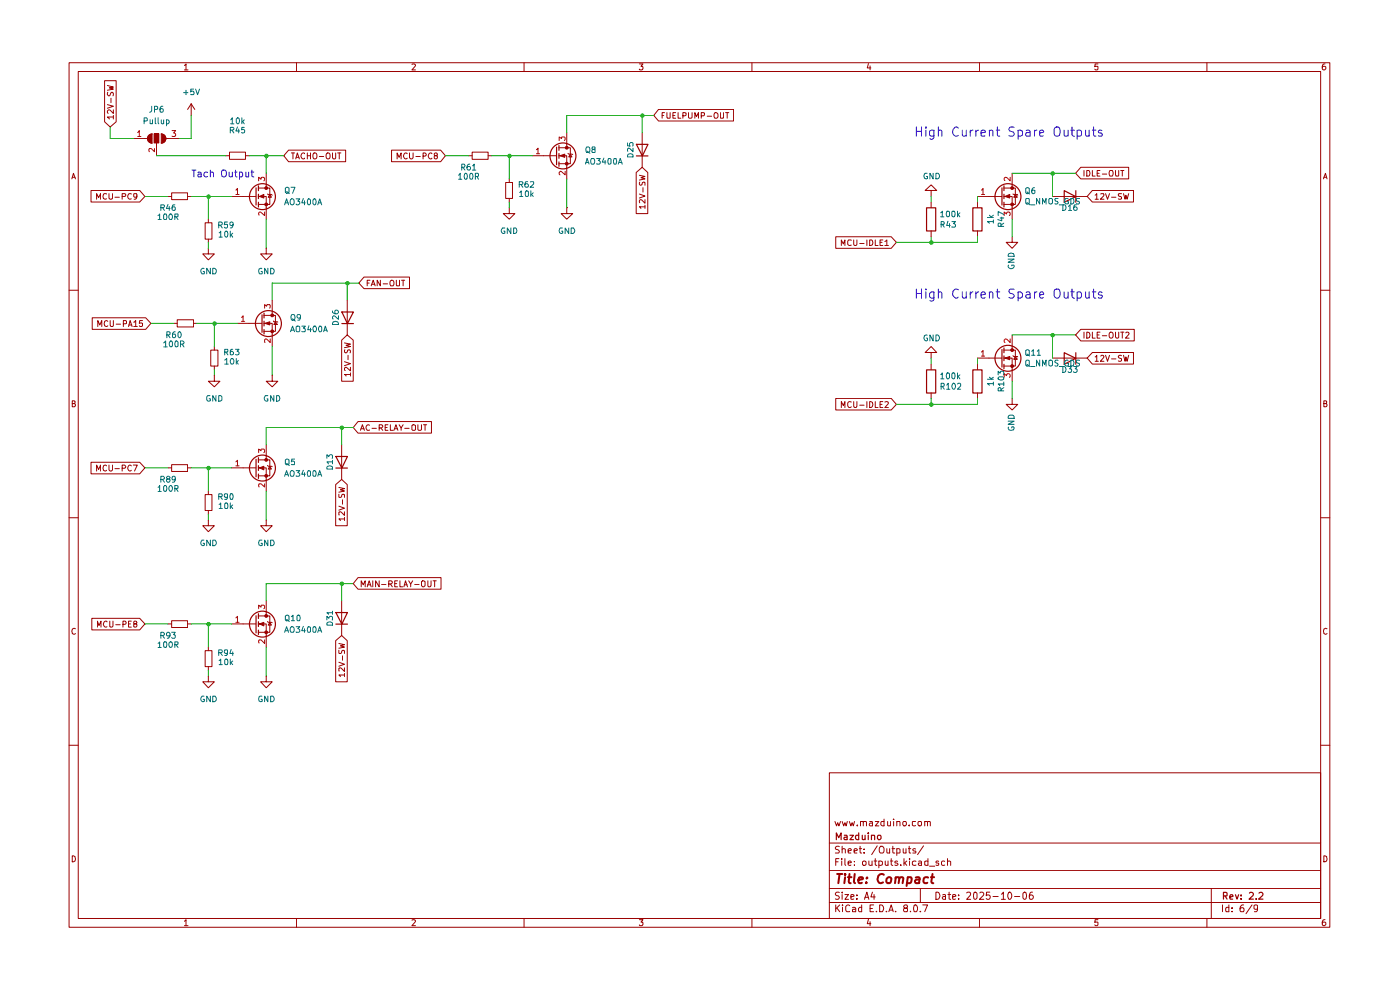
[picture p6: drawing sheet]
<svg xmlns="http://www.w3.org/2000/svg" width="297mm" height="210mm" viewBox="0 0 297 210" stroke-linecap="round" stroke-linejoin="round" font-family="sans-serif">
<g fill="none" stroke="#9b0000" stroke-width=".21">
<path d="M14.7 13.3h267.4v183.4h-267.4zM16.6 15.2h263.6v179.6h-263.6zM39.1 13.9l.4-.3v1.2M39.1 14.8h.8M62.9 13.3v1.9M87.4 13.6h.5l.2 .2-.7 1h.7M111.2 13.3v1.9M135.6 13.6h.8l-.4 .5h.3l.1 .1-.1 .5-.5 .1-.2-.1M159.5 13.3v1.9M184.2 13.5l-.2 .9h.7M184.6 14v.8M207.8 13.3v1.9"/>
<path d="M232.9 13.6h-.6l-.1 .6 .6-.1 .1 .6-.1 .1h-.4l-.2-.1M256 13.3v1.9M281.1 13.6h-.4l-.2 1 .3 .2h.2l.3-.2v-.4l-.2-.1h-.5l-.1 .1M15.2 37.9l.4-1.1 .4 1.1M15.3 37.6h.6M99.4 33h.8M100.2 32.3h3.4v1.5h-3.4zM103.6 33h.7M115.3 33h2.7M118.5 33h1.7v2.5M118.5 31.3h2.5v3.4h-2.5M118.8 33l1-.3v.7z"/>
<path d="M120.2 30.6v.7M135 36.6l1.2-1.1 1.2 1.1v8.7h-2.4zM135.6 37.2l1.2 .2-.8 .3 .8 .2-1.2 .3M135.7 38.6v.6h.4a.47 .47 0 0 1 .2-.4 .47 .47 0 0 1 .5-.1v.6M136.2 28.1v7.4M136.4 39.8v.9M139.7 23.2h15.9v2.5h-15.9l-1-1.2zM140.5 24.5h.3M141 23.9h-.5v1.2M141.5 23.9l.1 1.2 .6-.1v-1.1M142.8 24.5h.4M143.3 23.9h-.5v1.2h.5"/>
<path d="M143.9 23.9v1.2h.5M144.9 24.6l.6-.1v-.5l-.6-.1v1.2M146.1 23.9v1l.1 .2h.4l.2-.2v-1M147.4 25.1v-1.2l.3 .8 .5-.8v1.2M148.8 24.6h.5l.1-.2v-.4l-.6-.1v1.2M150 24.7h1M151.7 23.9l.5 .2a.74 .74 0 0 1-.1 1h-.5a.86 .86 0 0 1 .1-1.2zM152.8 23.9l.1 1.2h.5l.1-1.2M153.9 23.9h.7M154.3 23.9v1.2M280.8 37.9l.4-1.1 .3 1.1M280.8 37.6h.6"/>
<path d="M120.2 44v1.3h1.3l-1.3 1.2-1.2-1.2h1.2M120.2 44h.1M135.6 41.2l1.2 .4-1.2 .4M136.8 43.9h-1.2l.4 .3M136.8 42.3v.8l-.8-.8-.4 .3 .1 .4M136.8 43.5v.7M177.3 50.2h11.8l1.1 1.2-1.1 1.3h-11.8zM178.5 52.1v-1.2l.4 .8 .3-.8v1.2M180.6 51l-.6-.1-.2 .3v.6a.52 .52 0 0 0 .8 .2M181.1 50.9v.9a.35 .35 0 0 0 .3 .3 .35 .35 0 0 0 .4-.3v-.9M182.4 51.7h.9M183.9 50.9v1.2"/>
<path d="M184.5 50.9h.4a.66 .66 0 0 1 .2 .7 .66 .66 0 0 1-.6 .5zM185.7 50.9v1.2h.6M186.7 51.4h.4M187.3 50.9h-.6v1.2h.6M187.7 51.2l.4-.3v1.2M187.7 52.1h.8M14.7 61.6h1.9M280.2 61.6h1.9M15.3 85.6h.5l.1-.2v-.3l-.6-.1v1.3l.6-.1 .1-.3-.2-.3M177.3 84.5h11.8l1.1 1.3-1.1 1.2h-11.8zM178.5 86.5v-1.3l.4 .8 .3-.8v1.3M180.6 85.3l-.4-.1-.3 .2v.8a.37 .37 0 0 0 .3 .3 .37 .37 0 0 0 .4-.2"/>
<path d="M181.1 85.2v1l.3 .3 .4-.3v-1M182.4 85.9h.9M183.9 85.2v1.3M184.5 85.2a.64 .64 0 0 1 .7 .6 .64 .64 0 0 1-.7 .7zM185.7 85.2v1.3h.6M186.7 85.8h.4M187.3 85.2h-.6v1.3h.6M187.7 85.3l.5-.1 .3 .2-.8 1.1h.8M280.8 85.6h.5l.1-.2v-.3l-.6-.1v1.3l.6-.1 .1-.3-.2-.3M14.7 109.8h1.9M280.2 109.8h1.9M16 133.4l-.2-.1a.65 .65 0 0 0-.6 .6 .65 .65 0 0 0 .6 .6l.2-.1"/>
<path d="M281.5 133.4l-.2-.1a.65 .65 0 0 0-.6 .6 .65 .65 0 0 0 .6 .6l.2-.1M14.7 158.1h1.9M280.2 158.1h1.9M175.9 163.9h104.3v30.9h-104.3zM175.9 178.8h104.3M177.1 174.3l.4 .9 .2-.7 .3 .7 .3-.9M178.1 179.6l-.5-.1-.3 .2v.4l.5 .2 .3 .4-.2 .2h-.7M178.7 174.3l.3 .9 .2-.7 .3 .7 .3-.9M178.7 179.5v1.4M180.2 174.3l.3 .9 .3-.7 .2 .7 .3-.9M181.9 175v.2M182.5 179.5v1.3v.1h.3"/>
<path d="M182.5 174.3h.6v.9M182.5 174.3v.9M183.1 174.4l.1-.1h.5l.1 .9M184.5 174.3h.5l.1 .9M185.1 174.6h-.5l-.2 .2 .2 .4 .5-.1M185.7 174.3h.7l-.7 .9h.7M186.1 179.4l-1.2 1.9M186.9 179.5h.3a.96 .96 0 0 1 .1 1.4h-.5a.95 .95 0 0 1 .1-1.4zM187.5 174.3h-.5l-.1 .6a.45 .45 0 0 0 .6 .2M187.5 173.7v1.5M188.3 174.3v.8l.4 .1 .2-.2M188.9 174.3v.9"/>
<path d="M189.4 179.5v1.3l.1 .1h.3M189.6 173.7v.1M189.6 174.3v.9M190.3 174.3h.5l.1 .9M190.3 174.3v.9M191.6 174.3h.6l.1 .6-.3 .3h-.2l-.3-.3zM192.9 179.5v1.3l.1 .1h.2M192.9 175v.2M194.2 174.3h-.6v.7l.2 .2 .4-.1M194.8 174.3h.6v.8l-.4 .1-.3-.3zM195.9 179.4l-1.2 1.9M196.2 174.3h.5l.1 .9"/>
<path d="M196.2 174.3v.9M196.8 174.4l.1-.1h.4l.1 .9M15.3 181.5a.64 .64 0 0 1 .7 .7 .64 .64 0 0 1-.7 .6zM39.1 195.4l.4-.3v1.3M39.1 196.4h.8M62.9 194.8v1.9M87.4 195.2l.5-.1 .2 .2-.7 1.1h.7M111.2 194.8v1.9M135.6 195.1h.8l-.4 .5h.3l.1 .2-.1 .5-.5 .1-.2-.2M159.5 194.8v1.9M175.9 191.4h104.3M175.9 188.5h104.3"/>
<path d="M175.9 184.7h104.3M177.3 192v1.4M177.3 182.8h.5M177.6 192.6l.5 .8M178 182.1h-.7v1.5M178.1 189.3l-.5-.1-.3 .2v.4l.5 .2 .3 .4-.3 .4-.6-.1M178.1 192l-.8 .8M178.6 182.1v.2M178.6 182.6v1M178.7 189.2v.2M178.7 180.2l.2-.2 .4 .2v.7M178.7 189.8v1"/>
<path d="M178.7 192v.1M178.7 192.5v.9M179.2 189.8h.8l-.8 1h.8M179.2 182.1v1.3l.2 .2M179.9 183.1l.7-.1-.2-.4-.5 .2v.6l.3 .2 .3-.1M179.9 180.5l.7-.1-.2-.4-.5 .2v.6l.1 .1h.5M180.3 192.1l-.5-.1-.4 .3 .1 .9 .2 .2 .6-.1M180.5 190.3l.7-.2-.1-.3h-.6v.9h.6M180.9 192.5h.4l.2 .2v.7h-.6v-.4l.6-.2M181.2 180.5l.7-.1-.1-.3-.4-.1-.2 .2 .1 .7h.5M181.3 183.5v.1M181.3 182.7v.1"/>
<path d="M181.8 190.6v.2M181.8 189.8v.2M182.3 180h.5M182.8 192v1.4h-.5l-.2-.7 .3-.2h.4M183.1 182.7h.5v.8h-.5zM183.3 180.9h.1M183.3 180.1v.1M183.4 190.8l.5-1.6 .4 1.6M183.5 190.3h.7M184.2 195l-.2 .9h.7M184.3 182.6v.8l.3 .2 .4-.1M184.6 195.5v.9"/>
<path d="M184.6 192.7h.5M185 182.6v1M185.1 189.2l-.4 1.1h1M185.3 192h-.7v1.4h.7M185.4 189.8v1M185.4 182.6h.6M185.7 182.1v1.3l.3 .2M185.9 193.3v.1M186.4 182.7l.5-.1 .3 .3-.1 .6h-.7M186.4 182.6v1.5M186.6 192a.81 .81 0 0 1 .9 .4 .81 .81 0 0 1-.3 1h-.6zM187.8 182.6v.8l.2 .2 .4-.1"/>
<path d="M188 193.3v.1M188.1 180l.1 .9h.5M188.4 182.6v1M188.6 193.4l.5-1.4 .4 1.4M188.7 193.1h.7M188.7 180v.9M188.9 182.6h.5M189.1 182.1v1.3l.3 .2M189.2 180h.6M190 193.3v.1M190.3 180.1l.4-.1 .2 .2v.7h-.6M190.3 180v1.5"/>
<path d="M190.4 182.7l-.3-.1-.3 .3 .1 .2h.5l.1 .3-.2 .2-.5-.1M191.1 183.5v.1M191.6 180l.1 .9h.5M191.8 182.1v1.5M191.9 183.1l.5 .5M192 192.6l-.2-.1v-.4l.2-.1h.5v.5l-.7 .2-.1 .2 .2 .5h.6v-.5l-.2-.3M192.2 180v.9M192.4 182.6l-.6 .5M192.7 180h.5M193 182.1v.2M193 182.6v1M193.1 193.3v.1"/>
<path d="M194 192h.1a.87 .87 0 0 1 .3 1.4l-.5-.1-.1-.8zM194.2 180.1l-.3-.1-.3 .2 .1 .2 .5 .1v.4h-.6M194.3 182.7l-.4-.1-.3 .3v.6h.7M194.9 182.7l.4-.1 .2 .2v.8M195.2 193.3v.1M195.2 188.5v2.9M195.5 183l-.6 .1-.1 .1 .2 .4 .5-.1M195.8 192h1l-.6 1.4M196.9 182.7h-.7v.8h.7M196.9 182.1v1.5M197.2 183.7h1.1M198.5 189.2a.77 .77 0 0 1 .9 .8 .77 .77 0 0 1-.9 .8z"/>
<path d="M199.1 182.7l-.4-.1-.2 .2 .1 .3h.5v.4h-.6M200 189.8h.6v1M200.4 182.7l-.4-.1-.3 .3 .1 .6h.6M200.6 190.1l-.7 .2 .3 .5 .4-.1M201 182.7l.4-.1 .3 .2v.8M201 182.1v1.5M201.1 189.8h.6M201.3 189.2v1.5l.4 .1M202.1 190.3l.7-.2-.1-.3h-.6v.9h.6M203.4 190.6v.2M203.4 189.8v.2M205.1 189.4l.6-.2 .2 .4-.1 .3-.7 .9h.8"/>
<path d="M206.6 189.4l.3-.2 .4 .4v.8l-.4 .4a.99 .99 0 0 1-.3-1.4zM207.8 194.8v1.9M207.9 189.4l.1-.2h.4l.3 .5-.9 1.1h.9M210 189.2h-.7l-.1 .8 .6-.2 .3 .3-.1 .5-.2 .2-.6-.2M210.7 190.2h1.1M212.4 189.7l.5-.5v1.6M212.4 190.8h.9M214 189.3l.1-.1a.82 .82 0 0 1 .6 .8 .82 .82 0 0 1-.6 .8 1.1 1.1 0 0 1-.1-1.5zM215.2 190.2h1.1M217.1 189.4l.2-.2a.88 .88 0 0 1 0 1.6l-.3-.4zM219 189.2l-.4 .1a.94 .94 0 0 0 0 1.5l.5-.2 .1-.5a.46 .46 0 0 0-.4-.3 .46 .46 0 0 0-.4 .3M232.9 195.1h-.6l-.1 .6 .6-.1 .1 .6-.1 .2h-.4l-.2-.2"/>
<path d="M256 194.8v1.9M257 188.5v6.3M259.3 192v1.4M260.7 192v1.4h-.6v-.9h.6M261.4 193.3v.1M261.4 192.5v.2M263.8 192h-.3a1.04 1.04 0 0 0-.3 1.4h.6v-.8a.52 .52 0 0 0-.7 .2M265.6 192l-1.3 1.8M266.8 192.6l-.3 .3-.4-.1-.1-.7 .3-.1 .5 .1v1l-.3 .3h-.4M280.8 181.5a.64 .64 0 0 1 .7 .7 .64 .64 0 0 1-.7 .6zM281.1 195.1l-.4 .1-.2 .9 .3 .3h.2l.3-.3v-.3l-.2-.2h-.5l-.1 .2"/>
</g>
<g fill="none" stroke="#9b0000" stroke-width=".25">
<path d="M118.1 31.2v3.7M118.6 30.9v1M118.6 32.6v1M118.6 34.3v1M135 30.6h2.5l-1.2 2.5zM135 33.1h2.5M177.4 178.1v-1.4l.5 1 .5-1v1.4M179.1 177.2h.5l.1 .9M179.7 177.5l-.6 .1-.1 .2 .2 .3 .5-.1M180.3 177.2h.8l-.8 .9h.8M182.2 177.2h-.5l-.2 .7a.45 .45 0 0 0 .7 .1M182.2 176.7v1.4"/>
<path d="M182.9 177.2v.8l.4 .1 .2-.2M183.5 177.2v.9M184.2 176.7v.1M184.2 177.2v.9M184.9 177.3l.6-.1 .1 .9M184.9 177.2v.9M186.2 177.3l.5-.1 .2 .2v.5l-.2 .2h-.3l-.3-.2zM259.6 190h.6l.1-.5-.2-.2h-.5v1.4M259.9 190l.4 .7M260.9 190.3l.7-.2-.2-.3-.4 .1-.1 .7 .1 .1h.5M262.1 189.8l.3 .9 .4-.9M263.3 190.6v.1"/>
<path d="M263.3 189.9v.1M265.1 189.5l.1-.2h.4l.3 .4-.1 .3-.8 .7h.9M266.5 190.6v.1M267.1 189.5l.6-.2 .2 .4-.1 .3-.8 .7h.9"/>
</g>
<g fill="none" stroke="#9b0000" stroke-width=".42">
<path d="M177.6 185.4h1.1M178.1 185.4l-.3 1.9M179.3 185.4v.2M179.3 186.1l-.2 1.2M179.9 186.1h.7M180.2 185.4l-.2 1.6 .1 .3h.4M181.3 185.4l-.2 1.6 .3 .3M182.1 186.7l.9-.2v-.3a.6 .6 0 0 0-.8 .1v1h.6M183.8 187.2v.1M183.9 186.2h.1l-.1 .1v-.1v.1M187.5 185.6l-.1-.1a.98 .98 0 0 0-1.1 .3 .98 .98 0 0 0 0 1.2 .63 .63 0 0 0 1 .2M188.1 186.4l.4-.3 .5 .1v.7l-.1 .4h-.6l-.2-.1z"/>
<path d="M190 186.2l.3-.1 .4 .1-.1 1.1M190 186.1l-.1 1.2M190.8 186.3a.47 .47 0 0 1 .4-.2 .47 .47 0 0 1 .4 .2l-.1 1M192.6 186.2l.6-.1 .2 .3-.2 .9h-.8M192.6 186.1l-.3 1.8M194.3 186.2h.7l-.1 1.1M195.1 186.5l-.7 .1-.3 .2 .1 .5h.2h.6M196.9 186.2h-.8l-.2 .7 .3 .4h.5M197.5 186.1h.7M197.8 185.4l-.2 1.6 .1 .3h.3"/>
</g>
<path d="M118.8 33l1-.3v.7z" fill="#9b0000"/>
<path d="M120 34.5h.4v.4h-.4zM120.5 32.5l.2 .2 .8 .1M121 32.7l.3 .6h-.6z" fill="none" stroke="#9b0000" stroke-width=".21"/>
<circle cx="119.4" cy="33.1" r="2.75" fill="none" stroke="#9b0000" stroke-width=".25"/>
<path d="M120 34.5h.4v.4h-.4z" fill="#9b0000"/>
<path d="M120 31.1h.4v.5h-.4z" fill="none" stroke="#9b0000" stroke-width=".21"/>
<path d="M120 31.1h.4v.5h-.4z" fill="#9b0000"/>
<g fill="none" stroke="#9b0000" stroke-width=".21">
<path d="M107.3 38.7h1.4v3.4h-1.4zM108 37.9v.8M113 33h2.3M120.2 28.1v2.5M120.2 35.5v2.4M108 44v1.3h1.2l-1.2 1.2-1.2-1.2h1.2M108 44h.1M108 42.1v.8M51.6 99.2h2.7M54.8 99.2h1.7v2.5M54.8 97.5h2.4v3.4h-2.4M55 99.2l1-.3v.8z"/>
<path d="M56.5 96.8v.7M72.5 94.3v7.4M56.5 110.3v1.2h1.2l-1.2 1.3-1.2-1.3h1.2M56.5 110.3h.1M71.2 102.8l1.3-1.1 1.2 1.1v8.7h-2.5zM71.9 107.4l1.2 .4-1.2 .4M71.9 104.8v.6h.5a.47 .47 0 0 1 .2-.4 .47 .47 0 0 1 .5-.1v.6M71.9 103.4l1.2 .2-.9 .3 .9 .3-1.2 .2M72.6 106v.9M73.1 110.1h-1.2l.3 .3M73.1 108.6v.7l-.9-.7h-.3l.1 .6M73.1 109.7v.7"/>
</g>
<path d="M113.8 31.8l.3-.4v1.2M113.8 32.6h.7M118.6 29.8v-.7l.5 .3 .1-.3h.5l.2 .1-.2 .6M119.9 36.3v.8l-.9-.8-.4 .3v.3l.2 .2" fill="none" stroke="#c10000" stroke-width=".21"/>
<path d="M54.3 97.4v3.7M54.8 97.1v1M54.8 98.8v1M71.3 96.8h2.4l-1.2 2.5zM71.3 99.3h2.4M54.8 100.6v.9" fill="none" stroke="#9b0000" stroke-width=".25"/>
<path d="M55 99.2l1-.3v.8z" fill="#9b0000"/>
<path d="M56.7 98.7l.2 .2 .8 .1M57.2 98.9l.4 .6h-.7zM56.3 100.7h.4v.5h-.4z" fill="none" stroke="#9b0000" stroke-width=".21"/>
<circle cx="55.7" cy="99.3" r="2.75" fill="none" stroke="#9b0000" stroke-width=".25"/>
<path d="M56.3 100.7h.4v.5h-.4z" fill="#9b0000"/>
<path d="M56.3 97.3h.4v.5h-.4z" fill="none" stroke="#9b0000" stroke-width=".21"/>
<path d="M56.3 97.3h.4v.5h-.4z" fill="#9b0000"/>
<g fill="none" stroke="#9b0000" stroke-width=".21">
<path d="M44.7 74.3h1.5v3.4h-1.5zM45.5 79.6v1.3h1.2l-1.2 1.2-1.3-1.2h1.3M45.5 79.6h.1M45.5 73.5v.8M45.5 77.7v.7M57.7 79.6v1.3h1.2l-1.2 1.2-1.2-1.2h1.2M57.7 79.6h.1M72.5 72.1l1.2-1.1 1.2 1.1v8.8h-2.4zM73.1 76.7l1.2 .4-1.2 .5M73.1 72.7l1.2 .3-.9 .2 .9 .3-1.2 .3M73.2 74.2v.6h.4l.1-.5 .4-.1 .2 .2v.5M73.8 75.4v.9"/>
<path d="M74.3 79.4h-1.2l.3 .4M74.3 77.9v.8l-.9-.8-.3 .3 .1 .4M74.3 79.1v.7M49.1 99.2h2.5M56.5 94.3v2.5M56.5 101.7v2.5M43.5 138h1.5v3.4h-1.5zM44.2 137.3v.7M51.6 132.3h2.7M54.8 132.3h1.7v2.5M54.8 130.7h2.4v3.4h-2.4M55 132.3l1-.3v.8z"/>
<path d="M56.5 129.9v.8M44.2 143.4v1.2h1.3l-1.3 1.3-1.2-1.3h1.2M44.2 143.4h.1M44.2 141.4v.8M56.5 143.4v1.2h1.2l-1.2 1.3-1.2-1.3h1.2M56.5 143.4h.1"/>
</g>
<path d="M50 98l.4-.4v1.2M50 98.8h.7M54.9 96v-.7l.5 .3 .1-.3h.5l.1 .1v.5l-.1 .1M56.1 102.6v.7l-.7-.7h-.4v.7" fill="none" stroke="#c10000" stroke-width=".21"/>
<path d="M54.3 130.6v3.7M54.8 130.2v1M54.8 131.9v1M54.8 133.7v.9" fill="none" stroke="#9b0000" stroke-width=".25"/>
<path d="M55 132.3l1-.3v.8z" fill="#9b0000"/>
<path d="M56.3 133.9h.4v.4h-.4zM56.7 131.8l.2 .2 .8 .1M57.2 132l.4 .6h-.7z" fill="none" stroke="#9b0000" stroke-width=".21"/>
<circle cx="55.7" cy="132.4" r="2.75" fill="none" stroke="#9b0000" stroke-width=".25"/>
<path d="M56.3 133.9h.4v.4h-.4z" fill="#9b0000"/>
<path d="M56.3 130.4h.4v.5h-.4z" fill="none" stroke="#9b0000" stroke-width=".21"/>
<path d="M56.3 130.4h.4v.5h-.4z" fill="#9b0000"/>
<g fill="none" stroke="#9b0000" stroke-width=".21">
<path d="M52.8 68.6h2.7M56 68.6h1.7v2.4M56 66.9h2.4v3.4h-2.4M56.2 68.6l1-.3v.6zM57.7 66.1v.8M73.7 63.7v7.3M19.3 98.1h10.3l1.1 1.1-1.1 1.3h-10.3zM20.5 99.9v-1.3l.4 1 .4-1v1.3M22.6 98.8l-.2-.2a.65 .65 0 0 0-.6 .7 .65 .65 0 0 0 .6 .6l.2-.1M23.1 98.6v1.1l.3 .2h.2l.3-.2v-1.1M24.4 99.4h.9M25.9 99.3l.7-.1 .1-.3-.3-.3h-.5v1.3"/>
<path d="M27.9 98.8l-.3-.2a.6 .6 0 0 0-.5 .7 .6 .6 0 0 0 .7 .5h.1M28.3 98.6h.8l-.6 1.3M35.6 99.2h.8M36.4 98.6h3.4v1.4h-3.4zM39.8 99.2h.8M76 89.4h15.5v2.5h-15.5l-1.1-1.2zM76.5 91.3l.4-1.2 .4 1.2M76.6 90.9h.6M78.4 90.2a.61 .61 0 0 0-.8 .3 .61 .61 0 0 0 .3 .8l.5-.1M78.9 90.9h.9M80.4 90.8h.5l.3-.3-.1-.3-.7-.1v1.2M80.8 90.8l.4 .5"/>
<path d="M81.7 90.7h.4M82.3 90.1h-.6v1.2h.6M82.8 90.1v1.2h.6M83.6 91.3l.4-1.2 .4 1.2M83.7 90.9h.6M84.7 90.1l.4 .7 .4-.7M85.1 90.8v.5M85.9 90.9h.9M87.4 90.3l.2-.2 .5 .2v.8l-.1 .2h-.4l-.2-.2zM88.7 90.1v1l.1 .2h.4l.2-.2v-1M89.8 90.1h.7M90.2 90.1v1.2"/>
<path d="M43.5 104.9h1.5v3.4h-1.5zM44.2 110.3v1.2h1.3l-1.3 1.3-1.2-1.3h1.2M44.2 110.3h.1M44.2 104.2v.7M44.2 108.3v.8M19.5 131.2h10.1l1.1 1.1-1.1 1.3h-10.1zM20.7 133v-1.2l.3 .9 .4-.9v1.2M22.7 131.9l-.2-.1a.6 .6 0 0 0-.6 .6 .6 .6 0 0 0 .8 .5M23.3 131.8v1.1l.2 .1 .4-.1 .1-.1v-1M24.6 132.5h.9M26.1 132.4l.6-.1v-.5h-.6v1.2M27.3 132.3h.4"/>
<path d="M27.9 131.8h-.6v1.2h.6M28.5 132.3l-.1-.4 .1-.1h.5v.5l-.6 .1v.5l.1 .1 .5-.1v-.1v-.5h-.2M35.6 132.3h.8M36.4 131.7h3.4v1.4h-3.4zM39.8 132.3h.8M49.1 132.3h2.5M56.5 127.4v2.5M56.5 134.8v2.5M71.2 135.9l1.3-1.1 1.2 1.1v8.7h-2.5zM71.9 137.9v.6h.5a.47 .47 0 0 1 .2-.4 .47 .47 0 0 1 .5-.1v.6M71.9 136.5l1.2 .2-.9 .3 .9 .3-1.2 .2M72.5 127.4v7.4"/>
<path d="M72.6 139.1v1M76 122.5h17.6v2.5h-17.6l-1.1-1.2zM76.6 124.5v-1.3l.5 .8 .4-.8v1.3M77.9 124.5l.4-1.3 .4 1.3M78 124h.6M79.1 123.2v1.3M80.4 123.2v1.3l-.7-1.3v1.3M80.9 124h1M82.5 123.9h.5l.2-.3-.1-.3-.6-.1v1.3M82.8 123.9l.4 .6M83.7 123.8h.5M84.3 123.2h-.6v1.3h.6"/>
<path d="M84.8 123.2v1.3h.6M85.7 124.5l.3-1.3 .4 1.3M85.8 124h.6M86.7 123.2l.4 .7 .5-.7M87.1 123.9v.6M88 124h.9M89.4 123.4l.3-.2 .5 .2v.8l-.3 .3h-.2l-.3-.3zM90.8 123.2v1.1l.1 .2h.3l.2-.3v-1M91.9 123.2h.6M92.2 123.2v1.3M71.9 140.5l1.2 .4-1.2 .4M73.1 143.2h-1.2l.3 .3"/>
<path d="M73.1 141.7v.7l-.9-.7h-.3l.1 .6M73.1 142.8v.7"/>
</g>
<path d="M50 131.1l.4-.4v1.3M50 132h.7M54.9 129.1v-.7l.5 .4 .1-.4h.5l.1 .1v.5l-.1 .1M56.1 135.7v.8l-.7-.8h-.4v.7" fill="none" stroke="#c10000" stroke-width=".21"/>
<path d="M55.6 66.8v3.7M56 66.4v1.1M56 68.1v1M56 69.9v.9M72.5 66.2h2.5l-1.3 2.4zM72.5 68.6h2.5M71.3 129.9h2.4l-1.2 2.5zM71.3 132.4h2.4" fill="none" stroke="#9b0000" stroke-width=".25"/>
<path d="M56.2 68.6l1-.3v.6z" fill="#9b0000"/>
<path d="M57.5 70.1h.5v.4h-.5zM58 68.1l.1 .2h.8M58.4 68.3l.4 .5h-.7z" fill="none" stroke="#9b0000" stroke-width=".21"/>
<circle cx="56.9" cy="68.6" r="2.75" fill="none" stroke="#9b0000" stroke-width=".25"/>
<path d="M57.5 70.1h.5v.4h-.5z" fill="#9b0000"/>
<path d="M57.5 66.7h.5v.4h-.5z" fill="none" stroke="#9b0000" stroke-width=".21"/>
<path d="M57.5 66.7h.5v.4h-.5z" fill="#9b0000"/>
<g fill="none" stroke="#9b0000" stroke-width=".21">
<path d="M22.2 17.1h2.4v8.7l-1.2 1.1-1.2-1.1zM22.8 18.1l1.3 .4-.9 .1 .9 .3-1.3 .2M22.9 19.6l-.1 .5 .2 .2 .4-.1 .1-.5h.5v.6M22.8 22.2l1.3 .3-1.3 .5M23.5 20.8v1M24.1 24.8h-1.3l.4 .4M24.1 23.3v.8l-.9-.8-.4 .3v.3l.1 .2M24.1 24.5v.7M47.9 33h.8M48.7 32.3h3.4v1.5h-3.4zM52.1 33h.7M54.8 39.9h2.4v3.5h-2.4"/>
<path d="M56.5 39.2v.7M19.3 40.4h10.3l1.1 1.3-1.1 1.2h-10.3zM20.5 42.3v-1.2l.4 .8 .4-.8v1.2M22.6 41.2l-.5-.1a.61 .61 0 0 0-.3 .8 .61 .61 0 0 0 .8 .3M23.1 41.1v.9l.3 .3 .4-.1 .1-.2v-.9M24.4 41.8h.9M25.9 41.7h.6l.2-.5-.2-.1h-.6v1.2M27.9 41.2l-.5-.1a.61 .61 0 0 0-.3 .8 .61 .61 0 0 0 .8 .3M29 41.6l-.2 .2h-.3l-.1-.1v-.5l.6-.1v.1l-.1 1-.4 .1M44.2 52.7v1.2h1.3l-1.3 1.2-1.2-1.2h1.2M44.2 52.7h.1M51.6 41.7h2.7"/>
<path d="M54.8 41.7h1.7v2.3M55 41.7l1-.5v.8zM19.6 67.4h11.3l1.1 1.2-1.1 1.3h-11.3zM20.7 69.3v-1.3l.5 .9 .4-.9v1.3M22.9 68.2l-.3-.2a.65 .65 0 0 0-.5 .6 .65 .65 0 0 0 .5 .7l.3-.2M23.4 68v1l.2 .3 .5-.2v-1.1M24.6 68.8h1M26.2 68.7l.6-.1v-.4l-.1-.2h-.5v1.3M27.3 69.3l.3-1.3 .4 1.3M27.4 68.9h.5M28.4 68.3l.4-.3v1.3M28.4 69.3h.7"/>
<path d="M30.2 68h-.6v.6h.6v.5l-.1 .2h-.4l-.1-.2M36.9 68.6h.7M37.6 67.8h3.5v1.6h-3.5zM41.1 68.6h.6M50.4 68.6h2.4M57.7 63.7v2.4M57.7 71v2.5"/>
</g>
<path d="M51.2 67.3l.4-.3v1.2M51.2 68.2h.7M56.1 65.4v-.8l.5 .4v-.4h.6v.8M57.3 71.9v.8l-.8-.8-.4 .2 .1 .6" fill="none" stroke="#c10000" stroke-width=".21"/>
<path d="M54.3 39.8v3.7M54.8 39.4v1M54.8 41.2v.9M54.8 42.9v1" fill="none" stroke="#9b0000" stroke-width=".25"/>
<path d="M55 41.7l1-.5v.8z" fill="#9b0000"/>
<path d="M56.3 43.1h.4v.5h-.4zM56.7 41.2h.9l.1 .2M57.2 41.2l.4 .6h-.7z" fill="none" stroke="#9b0000" stroke-width=".21"/>
<circle cx="55.7" cy="41.7" r="2.75" fill="none" stroke="#9b0000" stroke-width=".25"/>
<path d="M56.3 43.1h.4v.5h-.4z" fill="#9b0000"/>
<path d="M56.3 39.7h.4v.4h-.4z" fill="none" stroke="#9b0000" stroke-width=".21"/>
<path d="M56.3 39.7h.4v.4h-.4z" fill="#9b0000"/>
<g fill="none" stroke="#9b0000" stroke-width=".21">
<path d="M32.3 28.4a.97 .97 0 0 0-1 1 .97 .97 0 0 0 1 1M40.6 24.5h.1M40.6 22l-.8 1.2M40.6 22v2.5M40.6 22l.7 1.2M56.5 36.8v2.4M61.2 31.8h12.1v2.5h-12.1l-1-1.3zM61.8 32.4h.7M62.2 32.4v1.3M62.7 33.7l.4-1.3 .4 1.3M62.8 33.4h.6M64.6 32.6l-.2-.2a.6 .6 0 0 0-.6 .7 .6 .6 0 0 0 .8 .5v-.1"/>
<path d="M65.2 32.4v1.3M65.2 33h.7M65.9 32.4v1.3M66.6 32.4a.46 .46 0 0 1 .6 .5v.4a.46 .46 0 0 1-.6 .4 .86 .86 0 0 1 0-1.3zM67.7 33.2h1M69.3 32.6l.2-.2 .4 .2 .1 .7-.3 .4-.4-.2zM70.5 32.4v1.1l.3 .2 .4-.2v-1.1M71.6 32.4h.7M72 32.4v1.3M83.1 31.8h10.4l1 1.2-1 1.3h-10.4zM84.2 33.7v-1.3l.5 1 .4-1v1.3M86.4 32.6l-.3-.2a.61 .61 0 0 0-.5 .8 .61 .61 0 0 0 .8 .4v-.1"/>
<path d="M86.9 32.4v1.1l.2 .2h.3l.2-.2v-1.1M88.2 33.2h1M89.8 33.1l.5-.1 .1-.3-.2-.3h-.4v1.3M91.6 32.6l-.2-.2a.6 .6 0 0 0-.5 .7 .6 .6 0 0 0 .7 .5v-.1M92.4 33l-.3-.1 .1-.4a.34 .34 0 0 1 .4 0 .34 .34 0 0 1 .1 .4l-.6 .2v.4l.3 .2 .4-.2-.1-.5h-.2M35.6 41.7h.8M36.4 40.9h3.4v1.4h-3.4zM39.8 41.7h.8M43.5 47.3h1.5v3.4h-1.5zM44.2 46.5v.8M44.2 50.7v.7M49.1 41.7h2.5"/>
<path d="M56.5 52.7v1.2h1.2l-1.2 1.2-1.2-1.2h1.2M56.5 52.7h.1M56.5 44v2.5M77.2 58.8h9.7v2.4h-9.7l-1.1-1.2zM78.5 59.4h-.6v1.2M80.7 59.4v1.2l-.7-1.2v1.2M82.8 59.6l.3-.2 .3 .1a.87 .87 0 0 1 0 1.1h-.5l-.2-.3zM84.1 59.4l.1 1.2 .6-.1v-1.1M85.2 59.4h.7M85.5 59.4v1.2M77.9 60h.4M78.7 60.6l.5-1.2 .4 1.2"/>
<path d="M78.9 60.3h.6M81.3 60.2h.9"/>
</g>
<path d="M54.9 38.4v-.8l.5 .4v-.3l.1-.1 .6 .1v.5l-.1 .2M50 40.3l.4-.3v1.2M50 41.2h.7M56.1 45v.7l-.9-.7-.3 .2 .1 .4" fill="none" stroke="#c10000" stroke-width=".21"/>
<path d="M31.6 28.7l.7-.3v2a.97 .97 0 0 1-.9-.6 .97 .97 0 0 1 .2-1.1z" fill="#9b0000"/>
<path d="M32.7 28.4h1v1.9h-1z" fill="none" stroke="#9b0000" stroke-width=".21"/>
<path d="M32.7 28.4h1v1.9h-1z" fill="#9b0000"/>
<path d="M30.7 29.4h.5M32.3 28.4v1.9M33.2 30.3v.3M34.2 28.4v1.9M34.2 28.4a.97 .97 0 0 1 1 1 .97 .97 0 0 1-1 1M35.1 29.4h.5" fill="none" stroke="#9b0000" stroke-width=".21"/>
<path d="M34.2 28.4a.97 .97 0 0 1 1 1 .97 .97 0 0 1-1 1z" fill="#9b0000"/>
<g fill="none" stroke="#9b0000" stroke-width=".21">
<path d="M28.3 29.4h2.4M33.2 30.6v2.4M35.6 29.4h2.5M212.9 39.9h2.5v3.5h-2.5M214.7 39.2v.7M197.5 40.4h-1.2l1.2-1.2 1.2 1.2h-1.2v1.3M197.5 42.9v1.1M197.5 49v1.2M207.4 42.9v1.1M207.4 49v1.2M209.8 41.7h2.7M212.9 41.7h1.8v2.3"/>
<path d="M213.2 41.7l1-.5v.8zM214.7 50.2v1.2h-1.3l1.3 1.3 1.2-1.3h-1.2M223.3 41.7h7.3M197.5 74.8h-1.2l1.2-1.3 1.2 1.3h-1.2v1.2M197.5 77.2v1.2M223.3 76h7.3M229.3 69.9h11.3v2.4h-11.3l-1.1-1.3zM230 70.5v1.2M230.6 70.5a.64 .64 0 0 1 .6 .6 .64 .64 0 0 1-.6 .6zM231.7 70.5v1.2h.6M231.7 74.8h8.8v2.4h-8.8l-1.1-1.2zM232.3 75.7l.4-.3v1.2"/>
<path d="M232.3 76.6h.7M232.8 71h.4M233.3 70.5h-.5v1.2h.5M233.5 75.5l.4-.1 .3 .3-.8 .9h.8M233.9 71.2h.9M234.5 75.4l.5 1.2 .4-1.2M235.5 70.5h.3l.3 .4v.7l-.3 .1-.3-.1-.2-.3zM235.8 76.1h.9M236.6 70.5v1l.3 .2 .4-.1v-1.1M237.7 70.5h.7M237.9 75.5l-.4-.1-.3 .2 .1 .3 .6 .2v.4l-.2 .1h-.5M238.1 70.5v1.2"/>
<path d="M238.3 75.4l.4 1.2 .1-.9 .3 .9 .3-1.2M238.8 70.6l.5-.1 .2 .3-.7 .9h.7M197.5 83.3v1.2"/>
</g>
<path d="M29.2 28.1l.4-.4v1.3M29.2 29h.7M32.8 31.5v.7l-.7-.7h-.4v.7M36.5 27.7h.8l-.5 .5 .5 .3-.1 .4h-.7" fill="none" stroke="#c10000" stroke-width=".21"/>
<path d="M212.6 39.8v3.7M213 39.4v1M196.6 44.1h1.9v4.9h-1.9zM206.4 44.1h1.9v4.9h-1.9zM213 41.2v.9M213 42.9v1M225.8 40.4l2.4 1.3-2.4 1.2zM228.2 40.4v2.5M196.6 78.5h1.9v4.9h-1.9zM225.8 74.8l2.4 1.2-2.4 1.3zM228.2 74.8v2.5" fill="none" stroke="#9b0000" stroke-width=".25"/>
<path d="M213.2 41.7l1-.5v.8z" fill="#9b0000"/>
<path d="M214.5 43.1h.4v.5h-.4zM214.9 41.2h.9l.1 .2M215.4 41.2l.4 .6h-.7z" fill="none" stroke="#9b0000" stroke-width=".21"/>
<circle cx="213.8" cy="41.7" r="2.75" fill="none" stroke="#9b0000" stroke-width=".25"/>
<path d="M214.5 43.1h.4v.5h-.4z" fill="#9b0000"/>
<path d="M214.5 39.7h.4v.4h-.4z" fill="none" stroke="#9b0000" stroke-width=".21"/>
<path d="M214.5 39.7h.4v.4h-.4z" fill="#9b0000"/>
<g fill="none" stroke="#9b0000" stroke-width=".21">
<path d="M214.7 36.8v2.4M229.3 35.5h10.1v2.4h-10.1l-1.1-1.1zM230 36.2v1.2M230.6 36.2a.66 .66 0 0 1 .6 .4 .66 .66 0 0 1-.2 .8h-.4zM231.7 36.2v1.2h.6M232.8 36.8h.4M233.3 36.2h-.5v1.2h.5M233.9 36.9h.9M235.5 36.2h.5l.1 .1v.6l-.1 .5h-.5l-.1-.2-.1-.6zM236.6 36.2l.1 1.2 .6-.1v-1.1M237.7 36.2h.7M238.1 36.2v1.2"/>
<path d="M207.4 41.7h2.4M214.7 44v2.5M231.7 40.4h8.8v2.5h-8.8l-1.1-1.2zM232.3 41.4l.4-.3v1.2M232.3 42.3h.7M233.5 41.2l.6-.1 .1 .3-.8 .9h.8M234.5 41.1l.5 1.2 .4-1.2M235.8 41.8h.9M237.9 41.1h-.6l-.1 .1 .1 .4 .6 .2v.4h-.7M238.3 41.1l.4 1.2 .1-.9 .3 .9 .3-1.2M207.4 77.2v1.2M209.8 76h2.7"/>
<path d="M212.9 76h1.8v2.4M212.9 74.3h2.5v3.4h-2.5M213.2 76l1-.4v.7zM214.7 73.5v.8M207.4 83.3v1.2M214.7 84.5v1.3h-1.3l1.3 1.2 1.2-1.2h-1.2"/>
</g>
<path d="M214.3 37.6v.8l-.9-.8-.4 .3 .2 .4M208.2 40.3l.3-.3v1.2M208.2 41.2h.7M213 45.7v-.7l.5 .4 .3-.4 .4 .1 .1 .5-.2 .1" fill="none" stroke="#c10000" stroke-width=".21"/>
<path d="M206.4 78.5h1.9v4.9h-1.9zM212.6 74.1v3.8M213 73.8v1M213 75.5v1M213 77.3v.9" fill="none" stroke="#9b0000" stroke-width=".25"/>
<path d="M213.2 76l1-.4v.7z" fill="#9b0000"/>
<path d="M214.5 77.4h.4v.5h-.4zM214.9 75.5l.2 .1 .8 .1M215.4 75.6l.4 .6h-.7z" fill="none" stroke="#9b0000" stroke-width=".21"/>
<circle cx="213.8" cy="76" r="2.75" fill="none" stroke="#9b0000" stroke-width=".25"/>
<path d="M214.5 77.4h.4v.5h-.4z" fill="#9b0000"/>
<path d="M214.5 74h.4v.5h-.4z" fill="none" stroke="#9b0000" stroke-width=".21"/>
<path d="M214.5 74h.4v.5h-.4z" fill="#9b0000"/>
<path d="M207.4 76h2.4M214.7 71v2.5M214.7 78.4v2.5" fill="none" stroke="#9b0000" stroke-width=".21"/>
<path d="M208.2 74.7l.3-.3v1.1M208.2 75.5h.7M214.3 71.9v.8l-.9-.8-.4 .2v.4l.2 .2M213 80v-.7l.5 .4 .1-.4h.4l.3 .2v.4l-.2 .1" fill="none" stroke="#c10000" stroke-width=".21"/>
<g fill="none" stroke="#00a300" stroke-width=".21">
<path d="M23.4 26.9v2.5h4.9M33.2 33h14.7M40.6 24.5v4.9h-2.5M52.8 33h7.4M56.5 33v3.8M94.5 33h4.9M104.3 33h8.7M108 33v4.9M120.2 37.9v6.1M136.2 24.5v3.6M138.7 24.5h-18.5v3.6M214.7 36.8h13.5"/>
<path d="M223.3 36.8v4.9M30.7 41.7h4.9M40.6 41.7h8.5M44.2 41.7v4.8M44.2 51.4v1.3M56.5 46.5v6.2M108 42.9v1.1M197.5 41.7v1.2M197.5 50.2v1.2M207.4 50.2v1.2h-17.2M207.4 41.7v1.2M214.7 46.5v3.7"/>
<path d="M32 68.6h4.9M41.7 68.6h8.7M45.5 68.6v4.9M45.5 78.4v1.2M57.7 73.5v6.1M73.7 60v3.7M76.1 60h-18.4v3.7M197.5 76v1.2M207.4 76v1.2M214.7 71h13.5M223.3 71v5M30.7 99.2h4.9"/>
<path d="M40.6 99.2h8.5M44.2 99.2v5M72.5 90.7v3.6M74.9 90.7h-18.4v3.6M197.5 84.5v1.3M207.4 84.5v1.3h-17.2M214.7 80.9v3.6M44.2 109.1v1.2M56.5 104.2v6.1M30.7 132.3h4.9M40.6 132.3h8.5M44.2 132.3v5"/>
<path d="M56.5 137.3v6.1M72.5 123.8v3.6M74.9 123.8h-18.4v3.6M44.2 142.2v1.2"/>
</g>
<g fill="none" stroke="#2900d0" stroke-width=".21">
<path d="M40.7 36.1h.9M41.2 36.1v1.4M42 36.6h.6l.1 .9M42.7 36.9l-.7 .1v.4h.7M44 36.6h-.6l-.1 .7a.52 .52 0 0 0 .7 .1M44.6 36.7l.1-.1a.36 .36 0 0 1 .6 .2v.7M44.6 36.1v1.4M47.1 36.3l.1-.2h.6a.96 .96 0 0 1-.1 1.4 .57 .57 0 0 1-.7-.5zM48.6 36.5v.9l.3 .1 .4-.1M49.3 36.5v1M49.8 36.5h.5M50 36.1v1.3l.3 .1"/>
<path d="M50.8 36.6l.4-.1 .3 .3-.1 .6h-.6M50.8 36.5v1.5M52.2 36.5v.9l.4 .1 .2-.1M52.8 36.5v1M53.3 36.5h.6M53.4 36.1v1.3l.5 .1M194.4 26.9v2M194.4 27.9h1.1M195.5 26.9v2M196.4 26.9v.3M196.4 27.6v1.3M198.1 27.6v1.5l-.3 .5h-.4l-.1-.2"/>
<path d="M198.1 27.7l-.5-.1-.4 .4v.5l.2 .3h.7M199.1 27.8l.2-.2 .4 .1 .1 1.2M199.1 26.9v2M203.3 27.2a.61 .61 0 0 0-.6-.2 .61 .61 0 0 0-.5 .4 .89 .89 0 0 0 0 1.1 .89 .89 0 0 0 1 .3l.1-.1M204.1 27.6v1a.49 .49 0 0 0 .9 .1M205 27.6v1.3M205.8 27.6v1.3M206.4 27.6l-.6 .4M207 27.6v1.3M207.6 27.6l-.6 .4M208.1 28.2l.9-.2v-.3a.6 .6 0 0 0-.9 .2v.7a.6 .6 0 0 0 .9 .2M209.9 27.8l.2-.2 .5 .1 .1 1.2"/>
<path d="M209.9 27.6v1.3M211.3 27.6h.8M211.6 26.9v1.7l.1 .2 .4 .1M215.1 27a.73 .73 0 0 0-1.1 .4v.1a.86 .86 0 0 0 1 .5l.1 .4v.3a.79 .79 0 0 1-1.1 .1M216 27.7a.65 .65 0 0 1 .9 .3v.5a.65 .65 0 0 1-.9 .3M216 27.6v2M217.7 27.7h.7l.1 1.2M218.5 28l-.6 .1a.45 .45 0 0 0-.2 .7h.8M219.5 27.6v1.3M220 27.6l-.4 .1-.1 .3M220.6 28.2l.8-.2-.1-.3-.5-.1-.2 .3v.9h.7M223.9 27a.64 .64 0 0 1 .7 0 .64 .64 0 0 1 .3 .6l-.1 1a.67 .67 0 0 1-1.1 0 1.72 1.72 0 0 1 .2-1.6z"/>
<path d="M225.7 27.6v1a.49 .49 0 0 0 .9 .1M226.6 27.6v1.3M227.2 27.6h.7M227.4 26.9v1.7l.5 .3M228.5 27.7a.6 .6 0 0 1 1 .3l-.1 .7a.64 .64 0 0 1-.9 .1M228.5 27.6v2M230.3 27.6l.1 1.2 .4 .1 .3-.2M231.1 27.6v1.3M231.7 27.6h.8M232 26.9v1.7l.1 .2 .4 .1M233.8 27.7h-.7v.4a.63 .63 0 0 1 .8 .4l-.3 .4-.6-.1M194.4 61.3v2"/>
<path d="M194.4 62.2h1.1M195.5 61.3v2M196.4 61.3v.2M196.4 61.9v1.4M198.1 61.9v1.6l-.3 .4-.5-.1M198.1 62.1l-.1-.2a.67 .67 0 0 0-.8 .4v.5a.58 .58 0 0 0 .9 .3M199.1 62.2l.2-.3 .4 .2 .1 1.2M199.1 61.3v2M203.3 61.5l-.1-.1a.91 .91 0 0 0-1.1 .5 .91 .91 0 0 0 .4 1.2l.5 .2 .3-.3M204.1 61.9l.1 1.2 .4 .2 .4-.3M205 61.9v1.4M205.8 61.9v1.4"/>
<path d="M206.4 61.9l-.6 .4M207 61.9v1.4M207.6 61.9l-.6 .4M208.1 62.6l.9-.2-.2-.5-.6 .2-.1 .8 .4 .4h.3l.2-.2M209.9 62.2l.2-.3 .5 .2 .1 1.2M209.9 61.9v1.4M211.3 61.9h.8M211.6 61.3v1.6l.2 .4h.3M215.1 61.4l-.6-.1-.5 .4a.46 .46 0 0 0 .5 .5l.6 .3v.5l-.3 .3-.8-.2M216 62.1l.2-.2h.3l.4 .4-.1 .7-.3 .3h-.3l-.2-.2M216 61.9v2M217.7 62.1l.2-.2h.4l.1 .2 .1 1.2"/>
<path d="M218.5 62.4l-.6 .1a.36 .36 0 0 0-.2 .6l.2 .2h.5l.1-.2M219.5 61.9v1.4M220 61.9h-.2l-.3 .4M220.6 62.6l.8-.2-.2-.5h-.4l-.2 .2v.8l.2 .4h.4l.1-.2M223.7 61.6a.64 .64 0 0 1 .7-.3 .64 .64 0 0 1 .5 .6l-.1 1-.3 .4a.74 .74 0 0 1-.9-.7zM225.7 61.9l.1 1.2 .4 .2 .4-.3M226.6 61.9v1.4M227.2 61.9h.7M227.4 61.3v1.6l.5 .4M228.5 62.1l.6-.2 .4 .4v.5l-.4 .5-.6-.2M228.5 61.9v2M230.3 61.9l.1 1.2 .4 .2 .3-.3"/>
<path d="M231.1 61.9v1.4M231.7 61.9h.8M232 61.3v1.6l.2 .4h.3M233.8 62.1l-.2-.2h-.3l-.3 .3 .1 .3 .7 .2v.4l-.2 .2h-.4l-.2-.2"/>
</g>
<g fill="#00a300">
<circle cx="136.3" cy="24.5" r=".47"/>
<circle cx="108.1" cy="33.1" r=".47"/>
<circle cx="197.6" cy="51.4" r=".47"/>
<circle cx="197.6" cy="85.8" r=".47"/>
<circle cx="44.2" cy="99.3" r=".47"/>
<circle cx="72.5" cy="123.8" r=".47"/>
<circle cx="44.2" cy="132.4" r=".47"/>
<circle cx="72.5" cy="90.7" r=".47"/>
<circle cx="73.7" cy="60.1" r=".47"/>
<circle cx="56.5" cy="33.1" r=".47"/>
<circle cx="44.2" cy="41.7" r=".47"/>
<circle cx="45.5" cy="68.6" r=".47"/>
<circle cx="223.3" cy="71.1" r=".47"/>
<circle cx="223.3" cy="36.8" r=".47"/>
</g>
<g fill="none" stroke="#007070" stroke-width=".21">
<path d="M39 19.7h.9M39.5 19.1v1M41.1 18.9h-.6v.6l.1-.2 .5 .1v.7l-.6-.1M41.5 18.9l.4 1.2 .4-1.2M30.6 25.7l.6-.1v-.4l-.1-.2h-.5v1.3M31.8 25.4v.8l.4 .1 .1-.2M32.2 22.5v1l-.4 .3M32.3 25.4v.9M32.8 23.2l.6-.1v-.4l-.6-.2v1.3M32.9 25v1.2l.2 .1M33.5 25v1.1l.2 .2M34.2 25.4v.7l.2 .2 .3-.2"/>
<path d="M34.5 22.5l-.4 .1-.1 .3v.8h.5v-.6l-.4-.1-.1 .3M34.7 25.4v.9M35.3 25.5l.3-.1 .3 .3v.3l-.3 .3-.3-.1M35.3 25.4v1.3M48.9 27.6l.6-.1 .1-.3-.1-.2h-.6v1.2M48.9 25.4l.4-.4v1.3M48.9 26.3h.7M49.2 27.6l.4 .6M50.4 25a.68 .68 0 0 1 .4 .6 .68 .68 0 0 1-.4 .7l-.3-.3v-.8zM50.4 26.9l-.4 .9h.8M50.6 27.4v.8M51.3 25v1.3"/>
<path d="M51.5 25.8l.3 .5M51.8 27h-.5l-.1 .5h.6v.6h-.6M51.8 25.4l-.5 .5M60.5 39.9l.3-.2 .5 .2v.9l-.3 .2-.5-.2zM61.7 39.7h.9l-.5 1.3M97.3 37.2l.3-.4v1.2M97.3 38h.7M98 35.5l.6-.1v-.5l-.6-.1v1.3M98.2 35.5l.4 .6M98.7 36.8a.75 .75 0 0 1 .2 1.2h-.2a.9 .9 0 0 1 0-1.2zM99.7 34.8l-.5 .2-.1 .8 .2 .3h.3l.2-.3-.1-.5h-.5l-.1 .3M99.9 36.8a.71 .71 0 0 1 .4 .6 .71 .71 0 0 1-.3 .6l-.3-.2v-.8z"/>
<path d="M100.3 35.1h.1l.2-.3v1.3M100.3 36.1h.6M100.8 37.4h.7v-.5l-.1-.1h-.6v1.2M101.2 37.4l.3 .6M110.2 39.1h.5l.2-.4-.2-.2h-.5v1.2M110.5 39.1l.4 .6M111.9 38.5l-.4 .1-.2 .9 .3 .2 .4-.1 .1-.4-.3-.2h-.2l-.3 .2M112.5 38.6l.6-.1 .1 .5-.8 .7h.8M124.2 34.8l.3-1.2 .5 1.2M124.3 34.5h.6M124.5 31.2h.4a.65 .65 0 0 1 .2 .7 .65 .65 0 0 1-.6 .5l-.2-.5zM124.5 32.1l.6 .4"/>
<path d="M125.5 33.6h.5l.1 .2 .1 .6-.2 .4h-.5l-.1-.2-.1-.6zM125.8 31.7l-.2-.3 .1-.2h.5v.4l-.5 .2-.1 .1 .1 .5 .5-.1v-.5l-.1-.1M126.6 33.6h.7l-.4 .4 .4 .3v.4h-.7M128.1 33.5l-.3 .9h.7M128.4 34v.8M129 33.7l.5-.1 .1 .3v.7l-.1 .2-.5-.1zM130.3 33.6l.4 .1 .1 .7-.2 .4-.4-.1-.1-.7zM131.2 34.8l.4-1.2 .4 1.2M131.3 34.5h.6M133.1 30.3v.6l.6 .1-.2-.2v-.3l.3-.3h.3l.2 .2-.1 .6M133.3 32.7h.8l.2 .2v.4h-1.2zM134.3 31.4v.8l-.9-.8-.3 .3 .1 .4"/>
<path d="M196.7 36.8h-.4a.61 .61 0 0 0-.3 .7 .61 .61 0 0 0 .8 .4v-.5h-.3M198 36.8v1.1l-.7-1.1v1.1M198.5 36.8h.6a.66 .66 0 0 1 .2 .8 .66 .66 0 0 1-.8 .3zM217.6 40l.3-.2 .5 .2v.9l-.3 .2-.5-.2zM219.5 39.8a.72 .72 0 0 0-.6 .5 .72 .72 0 0 0 .2 .8l.4-.2v-.5a.36 .36 0 0 0-.6 .2M33.5 45.7l.4-.3v1.2M33.5 46.6h.7M34.1 44h.6l.2-.4-.2-.2h-.6v1.2M34.5 44l.4 .6M34.8 45.5h.5l.1 .7-.2 .4h-.3l-.2-.2zM35.6 43.4l-.3 .8h.8M35.9 43.8v.8"/>
<path d="M36 45.5h.4a.94 .94 0 0 1 0 1.1h-.3a.78 .78 0 0 1-.1-1.1zM37.1 46h.6l.1-.5-.7-.1v1.2M37.1 43.4l-.4 .1-.2 .9 .3 .2 .4-.1v-.5l-.2-.1h-.2l-.3 .2M37.3 46l.5 .6M43.3 57a.59 .59 0 0 0-.7 .4 .59 .59 0 0 0 .2 .7l.6-.1v-.4h-.3M44.6 56.9v1.2l-.7-1.2v1.2M45.1 56.9a.66 .66 0 0 1 .8 .4 .66 .66 0 0 1-.3 .8h-.5zM46.4 47.8h.5l.3-.3-.1-.3-.7-.1v1.3M46.5 49.4l.3-.4v1.3M46.5 50.3h.7M46.7 47.8l.5 .6M47.9 49a.68 .68 0 0 1 .5 .7 .68 .68 0 0 1-.5 .6l-.2-.2v-.8z"/>
<path d="M48.3 47.1h-.6l-.1 .6 .6-.1 .1 .6-.2 .2h-.3l-.2-.2M48.9 49v1.3M49 49.8l.4 .5M49.4 49.5l-.5 .5M49.5 47.6a.35 .35 0 0 1-.4 .3 .35 .35 0 0 1-.3-.3v-.3a.35 .35 0 0 1 .3-.2 .35 .35 0 0 1 .4 .2v.5a.58 .58 0 0 1-.6 .6M55.5 57v-.1a.66 .66 0 0 0-.6 .5 .66 .66 0 0 0 .2 .7l.5-.1v-.4h-.2M56.8 56.9v1.2l-.7-1.2v1.2M57.4 56.9a.66 .66 0 0 1 .7 .4 .66 .66 0 0 1-.2 .8h-.5zM60.4 43.4l.4-1.2 .4 1.2M60.5 43h.6M60.8 40.7l.6 .4M61.6 42.3l.3-.1 .4 .1 .1 .7-.3 .4-.5-.1z"/>
<path d="M62.8 42.2h.8l-.4 .5 .4 .2v.3l-.3 .2h-.3l-.2-.1M64.4 42.1l-.4 .9h.8M64.6 42.6v.8M65.5 42.2l.4 .2v.8l-.3 .2a.75 .75 0 0 1-.1-1.2zM66.6 42.2a.68 .68 0 0 1 .5 .6 .68 .68 0 0 1-.5 .6l-.2-.2v-.8zM67.4 43.4l.4-1.2 .4 1.2M67.6 43h.5M107.1 48.4h-.5a.61 .61 0 0 0-.2 .7 .61 .61 0 0 0 .7 .4v-.5h-.2M108.4 48.4v1.1l-.8-1.1v1.1M109 48.4h.4a.66 .66 0 0 1 .2 .7 .66 .66 0 0 1-.6 .4zM110.2 40.8l.4-.3v1.2M110.2 41.7h.7"/>
<path d="M111.5 40.6l.3-.1 .3 .2v.8l-.2 .2-.4-.1zM112.6 40.5v1.2M112.8 41.2l.3 .5M113.1 40.9l-.5 .4M119.3 48.4h-.4a.61 .61 0 0 0-.3 .7 .61 .61 0 0 0 .8 .4v-.5h-.3M120.7 48.4v1.1l-.8-1.1v1.1M121.2 48.4h.5a.66 .66 0 0 1 .2 .8 .66 .66 0 0 1-.7 .3zM199.6 45.1l.3-.3v1.2M199.6 46h.6M199.6 47.6h.6v-.5l-.6-.1v1.2M199.9 47.6l.4 .6M200.8 44.9l.5-.1 .1 .2v.7a.35 .35 0 0 1-.4 .3 .35 .35 0 0 1-.3-.4z"/>
<path d="M201.1 46.9l-.3 .9h.8M201.4 47.4v.8M201.9 45l.2-.2h.3a.86 .86 0 0 1 0 1.2l-.5-.3zM201.9 47h.8l-.4 .4 .4 .3v.3l-.2 .2-.6-.1M203.1 44.8v1.2M203.3 45.6l.3 .4M203.6 45.1l-.5 .5M209.5 46.2h1.2M209.9 45.6l.5 .6M210.7 47h-1.2l.4 .3M210.7 46.7v.6M210.7 45.6l-.5 .5"/>
<path d="M212.2 46.2h.7M212.3 48v-.6l-.5-.1v.7h1.1M212.5 46.1v.7l-.8-.2M212.9 45.5l-1.1-.6v.8M212.9 47.3l-.6 .5M213.9 55h1.2l-1.2 .6h1.2M214 56.2l-.1 .2a.64 .64 0 0 0 .6 .6 .64 .64 0 0 0 .6-.6v-.2h-.5v.2M214 53.8h1l.1 .6h-1.2zM217.6 42.3l.2-.2h.4l.2 .2v.8l-.3 .2-.5-.2zM217.9 43l.5 .4M217.9 40.7l.5 .5M218.6 43.4h.9"/>
<path d="M220.6 42.1v1.2l-.7-1.2v1.2M221.2 43.3v-1.2l.4 .8 .3-.8v1.2M222.5 42.3l.2-.2h.4l.2 .2v.8l-.3 .2-.5-.2zM224.5 42.1h-.6a.47 .47 0 0 0 0 .5 .47 .47 0 0 0 .5 .2v.4h-.6M224.7 43.4h.9M225.5 43.4h.4a.66 .66 0 0 1 .2 .8 .66 .66 0 0 1-.6 .4zM226.6 42.1h-.5l-.2 .2v.7a.55 .55 0 0 0 .8 .2v-.4h-.3M226.7 43.8l.3-.4v1.2M226.7 44.6h.6M227.2 42.1h.4a.66 .66 0 0 1 .2 .7 .66 .66 0 0 1-.6 .5zM228.4 43.4l-.5 .1-.1 .9 .2 .2 .4-.1 .1-.4-.2-.2h-.3l-.2 .2M229 42.1l-.6 .1v.3l.6 .4-.2 .4-.4-.1"/>
<path d="M34.7 72.7l.4-.4v1.3M34.7 73.6h.8M35.4 71h.6l.1-.5-.7-.1v1.2M35.6 71l.5 .6M36.1 72.4l.2-.1 .3 .3v.7l-.2 .2a.6 .6 0 0 1-.6-.4 .6 .6 0 0 1 .3-.7zM37.2 70.4h-.3l-.3 .3 .1 .9a.43 .43 0 0 0 .5-.2 .43 .43 0 0 0 0-.5h-.5l-.1 .2M37.3 72.3l.5 .3v.7l-.5 .3a.9 .9 0 0 1 0-1.3zM38 70.4a.68 .68 0 0 1 .5 .6 .68 .68 0 0 1-.5 .6l-.2-.2v-.8zM38.3 73l.7-.1v-.3l-.2-.3h-.5v1.3M38.6 73l.4 .6M47.7 76.4l.4-.4v1.2M47.7 74.7h.6v-.6h-.6v1.2"/>
<path d="M47.7 77.2h.7M47.9 74.7l.4 .6M49 76.1h.4a.67 .67 0 0 1 0 1.1l-.4-.1a.78 .78 0 0 1 0-1zM49.4 74.1h-.4l-.1 .3v.8h.6v-.4l-.2-.3h-.3l-.1 .3M50 74.1h.7l-.4 .4 .4 .3-.1 .4h-.6M50.1 76v1.2M50.2 76.8l.4 .4M50.6 76.5l-.5 .4M61.6 70.4l.5-1.2 .4 1.2M61.7 70h.6M61.9 66.7h.5l.1 .2 .1 .6-.2 .4h-.5l-.1-.2-.1-.5zM62 67.7l.7 .4"/>
<path d="M62.8 69.4l.2-.2h.4l.2 .2v.8l-.2 .2h-.4l-.2-.2zM63.8 67.2l-.3 .3h-.2l-.3-.3 .1-.4 .5-.1 .2 .3-.2 .8-.4 .1M64 69.2h.8l-.4 .4 .4 .3-.1 .5-.7-.1M65.5 69.1l-.2 .8h.7M65.9 69.6v.8M66.6 69.2h.4a1.05 1.05 0 0 1 0 1.2h-.4a1.05 1.05 0 0 1 0-1.2zM67.7 69.2h.4l.1 .2v.9l-.5 .1a1.05 1.05 0 0 1 0-1.2zM68.7 70.4l.3-1.2 .4 1.2M68.8 70h.5M70.5 66l.2 .4 .8 .2 .3-.3v-.2l-.3-.3h-.3l-.2 .2v.4l.2 .2M70.7 68.3h.9l.2 .5h-1.3zM71.8 67v.7l-.9-.7-.4 .2 .2 .5"/>
<path d="M196.7 71.1l-.1-.1a.6 .6 0 0 0-.6 .7 .6 .6 0 0 0 .7 .5l.1-.5h-.3M198 71v1.3l-.7-1.3v1.3M198.5 71a.65 .65 0 0 1 .8 .7 .65 .65 0 0 1-.8 .6zM199.6 79.4h.1l.2-.3v1.3M200.8 79.2l.4-.1 .2 .2v.8l-.2 .3-.4-.2zM202 79.2l.4-.1a.78 .78 0 0 1-.2 1.3l-.3-.3zM203.1 79.1v1.3M203.3 79.9l.3 .5M203.6 79.5l-.5 .4M211.8 79.5v-.7l.4 .4 .1-.4h.6v.7M217.6 76.6l.3-.2 .5 .2v.9l-.3 .2-.5-.2zM217.6 74.4l.3-.2 .5 .2v.8l-.2 .2h-.4l-.2-.2z"/>
<path d="M217.9 77.3l.5 .4M217.9 75.1l.5 .4M218.6 77.7h.9M218.9 74.5l.3-.3v1.2M218.9 75.4h.6M220.1 74.5l.3-.3v1.2M220.1 75.4h.6M220.6 76.4v1.3l-.7-1.3v1.3M221.2 77.7v-1.3l.4 .9 .3-.9v1.3M222.5 76.6l.3-.2 .5 .2v.9l-.3 .2-.5-.2zM224.5 76.5h-.6v.4l.5 .2 .1 .3-.3 .3-.4-.1M224.7 77.7h.9"/>
<path d="M225.5 77.7a.64 .64 0 0 1 .7 .7 .64 .64 0 0 1-.7 .6zM226.6 76.5h-.5l-.2 .2v.6l.2 .3 .3 .1 .3-.2v-.4h-.3M226.6 77.7h.7l-.4 .5h.4v.7l-.6 .1-.1-.2M227.2 76.4a.64 .64 0 0 1 .7 .6 .64 .64 0 0 1-.7 .7zM227.8 77.7h.7l-.4 .5 .4 .2v.4l-.2 .2h-.4l-.1-.2M229 76.5l-.5-.1-.1 .2v.3l.5 .2 .1 .2-.2 .4-.4-.1M44.5 83.9h-.5l-.1 .3v.6a.52 .52 0 0 0 .7 .2v-.4h-.2M45.8 83.9v1.2l-.7-1.2v1.2M46.4 83.9h.4l.3 .3v.6l-.4 .3h-.3zM56.8 83.9h-.5a.61 .61 0 0 0-.2 .8 .61 .61 0 0 0 .7 .3v-.4h-.2M58.1 83.9v1.2l-.7-1.2v1.2M58.7 83.9h.4a.66 .66 0 0 1 .2 .8 .66 .66 0 0 1-.6 .4z"/>
<path d="M60.5 97.5l.3-.1 .5 .1v.9l-.2 .2h-.4l-.2-.2zM60.8 98.3l.6 .4M62.5 97.4h-.6l-.1 .6 .2-.2 .4 .1 .1 .6h-.7M62.8 99.8h.8l-.4 .5 .4 .2v.4l-.2 .1-.6-.1M64.4 99.8l-.4 .8h.8M65.3 99.9l.3-.1 .3 .3v.8l-.2 .1-.4-.1zM66.5 99.9l.3-.1a.86 .86 0 0 1 .1 1.2h-.3l-.2-.1zM69.3 99.1a.66 .66 0 0 1 .8-.3 .66 .66 0 0 1 .4 .7h-1.2zM69.3 97.2v-.8l.5 .5 .2-.5 .4 .1v.7M70.5 98h-1.2l.4 .4M70.5 97.6v.8M199.6 80.4h.6"/>
<path d="M199.6 82l.6-.1v-.5l-.6-.1v1.3M199.9 82l.4 .6M200.8 81.7l.4-.4v1.3M200.8 82.6h.7M202.1 81.4a.6 .6 0 0 1 .7 .5 .6 .6 0 0 1-.5 .7l-.4-.5zM203.1 81.5l.2-.2h.3l.2 .2v.4l-.7 .7h.7M209.5 80.4h1.2M209.9 80l.5 .4M210.7 81.4h-1.2l.4 .3M210.7 81v.7M210.7 80l-.5 .4M211.8 80.1l.2-.2h.8l.1 .2v.3a.7 .7 0 0 1-1.1-.1z"/>
<path d="M212.3 82.9v-.5l-.1-.2-.4 .2v.5h1.1M212.9 81.5h-1.1l.3 .3M212.9 82.2l-.6 .4M212.9 81v.8M213.9 89.3h1.2l-1.2 .7h1.2M214 90.6l-.1 .1a.64 .64 0 0 0 .6 .6 .64 .64 0 0 0 .6-.5l-.1-.3h-.4v.3M214 88.2h1l.1 .5h-1.2zM33.5 103.4l.4-.4v1.2M33.5 104.2h.7M34.1 101.7l.7-.1 .1-.3-.3-.3h-.5v1.3M34.5 101.7l.4 .6M35 103a.75 .75 0 0 1 .1 1.2l-.4-.2v-.8z"/>
<path d="M35.6 101.6l-.3-.3 .3-.3h.2l.3 .4-.8 .4v.2l.3 .3h.2l.3-.3v-.2l-.3-.2M36.2 103a.68 .68 0 0 1 .4 .6 .68 .68 0 0 1-.4 .6l-.3-.2a.77 .77 0 0 1 .3-1zM37.1 103.6h.7v-.5l-.7-.1v1.2M37.2 101.6l-.1 .2h-.5v-.7l.4-.1 .2 .2v.8l-.2 .2-.4 .1M37.3 103.6l.5 .6M43.3 114.6h-.5a.61 .61 0 0 0-.2 .8 .61 .61 0 0 0 .8 .3v-.5h-.3M44.6 114.6v1.2l-.7-1.2v1.2M45.1 114.6h.5a.66 .66 0 0 1 .3 .8 .66 .66 0 0 1-.8 .4zM46.4 105.3h.6l.2-.1-.1-.4-.7-.1v1.2M46.5 107l.3-.3v1.2M46.5 107.9h.7M46.7 105.3l.5 .6"/>
<path d="M47.8 106.8l.3-.1a.86 .86 0 0 1 .1 1.2h-.4l-.1-.2zM48.3 105.3l-.2 .2-.4-.1v-.7l.6 .1v.9l-.2 .2h-.4M48.9 104.8h.5l.1 .7-.2 .4-.4-.1zM48.9 106.7v1.2M49 107.5l.4 .4M49.4 107.1l-.5 .4M55.5 114.6h-.4a.61 .61 0 0 0-.2 .8 .61 .61 0 0 0 .7 .3v-.5h-.2M56.8 114.6v1.2l-.7-1.2v1.2M57.4 114.6h.5a.66 .66 0 0 1 .2 .8 .66 .66 0 0 1-.7 .4zM60.4 101l.4-1.2 .4 1.2M60.5 100.7h.6M61.6 100l.3-.2 .4 .2 .1 .6-.2 .4h-.5l-.1-.4z"/>
<path d="M64.6 100.3v.7M67.4 101l.4-1.2 .4 1.2M67.6 100.7h.5M33.5 136.5l.4-.3v1.1M33.5 137.3h.7M34.1 134.8l.7-.1 .1-.3-.3-.3h-.5v1.3M34.5 134.8l.4 .6M34.7 136.3l.2-.1h.3a.91 .91 0 0 1-.1 1.1l-.4-.2zM35.9 136.3l.2-.1a.6 .6 0 0 1 .6 .5 .6 .6 0 0 1-.5 .6l-.3-.2zM36.1 134.7l-.2 .2h-.4l-.2-.2v-.3l.3-.3h.2l.3 .3-.1 .7-.2 .2-.3 .1M36.4 134.1h.8l-.4 .5 .4 .1v.5l-.2 .2h-.4l-.2-.2M37.1 136.7h.7v-.5h-.7v1.1"/>
<path d="M37.3 136.7l.5 .6M46.4 138.4h.6l.2-.1-.1-.4h-.7v1.1M46.7 138.4l.5 .6M47.8 139.9l.3-.1a.86 .86 0 0 1 .1 1.2h-.4l-.1-.2zM48.3 138.4l-.2 .2-.4-.1v-.6h.6v.9l-.2 .2h-.4M48.9 139.8v1.2M49 137.8l-.2 .8h.7M49.4 138.3v.7M60.4 134.1l.4-1.2 .4 1.2M60.5 130.7l.3-.2 .5 .2v.8l-.2 .2h-.4l-.2-.2zM60.5 133.8h.6M60.8 131.4l.6 .4"/>
<path d="M61.7 133h.5a.87 .87 0 0 1 0 1.1h-.5a.87 .87 0 0 1 0-1.1zM61.8 130.8l.4-.3v1.2M61.8 131.7h.7M62.8 132.9h.8l-.4 .5 .4 .2v.4l-.2 .1-.6-.1M63.1 130.6l.3-.1a.86 .86 0 0 1 .1 1.2h-.3l-.2-.2zM64.4 132.9l-.4 .9h.8M64.6 133.4v.7M65.3 133l.3-.1 .3 .3v.8l-.2 .1-.4-.1zM66.5 133l.3-.1a.86 .86 0 0 1 .1 1.2h-.3l-.2-.1zM67.4 134.1l.4-1.2 .4 1.2M67.6 133.8h.5M69.3 132.2a.66 .66 0 0 1 .8-.3 .66 .66 0 0 1 .4 .7h-1.2z"/>
<path d="M69.3 131.5v-.8l.5 .5 .2-.5 .4 .1v.7M70.5 130h-1.2l.4 .3M70.5 129.6v.7M43.3 147.7h-.5a.61 .61 0 0 0-.2 .8 .61 .61 0 0 0 .8 .3v-.5h-.3M44.6 147.7v1.2l-.7-1.2v1.2M45.1 147.7h.5a.66 .66 0 0 1 .3 .8 .66 .66 0 0 1-.8 .4zM46.5 140.1l.3-.3v1.2M46.5 141h.7M49 140.6l.4 .4M49.4 140.2l-.5 .4M55.5 147.7h-.4a.61 .61 0 0 0-.2 .8 .61 .61 0 0 0 .7 .3v-.5h-.2M56.8 147.7v1.2l-.7-1.2v1.2"/>
<path d="M57.4 147.7h.5a.66 .66 0 0 1 .2 .8 .66 .66 0 0 1-.7 .4z"/>
</g>
</svg>
